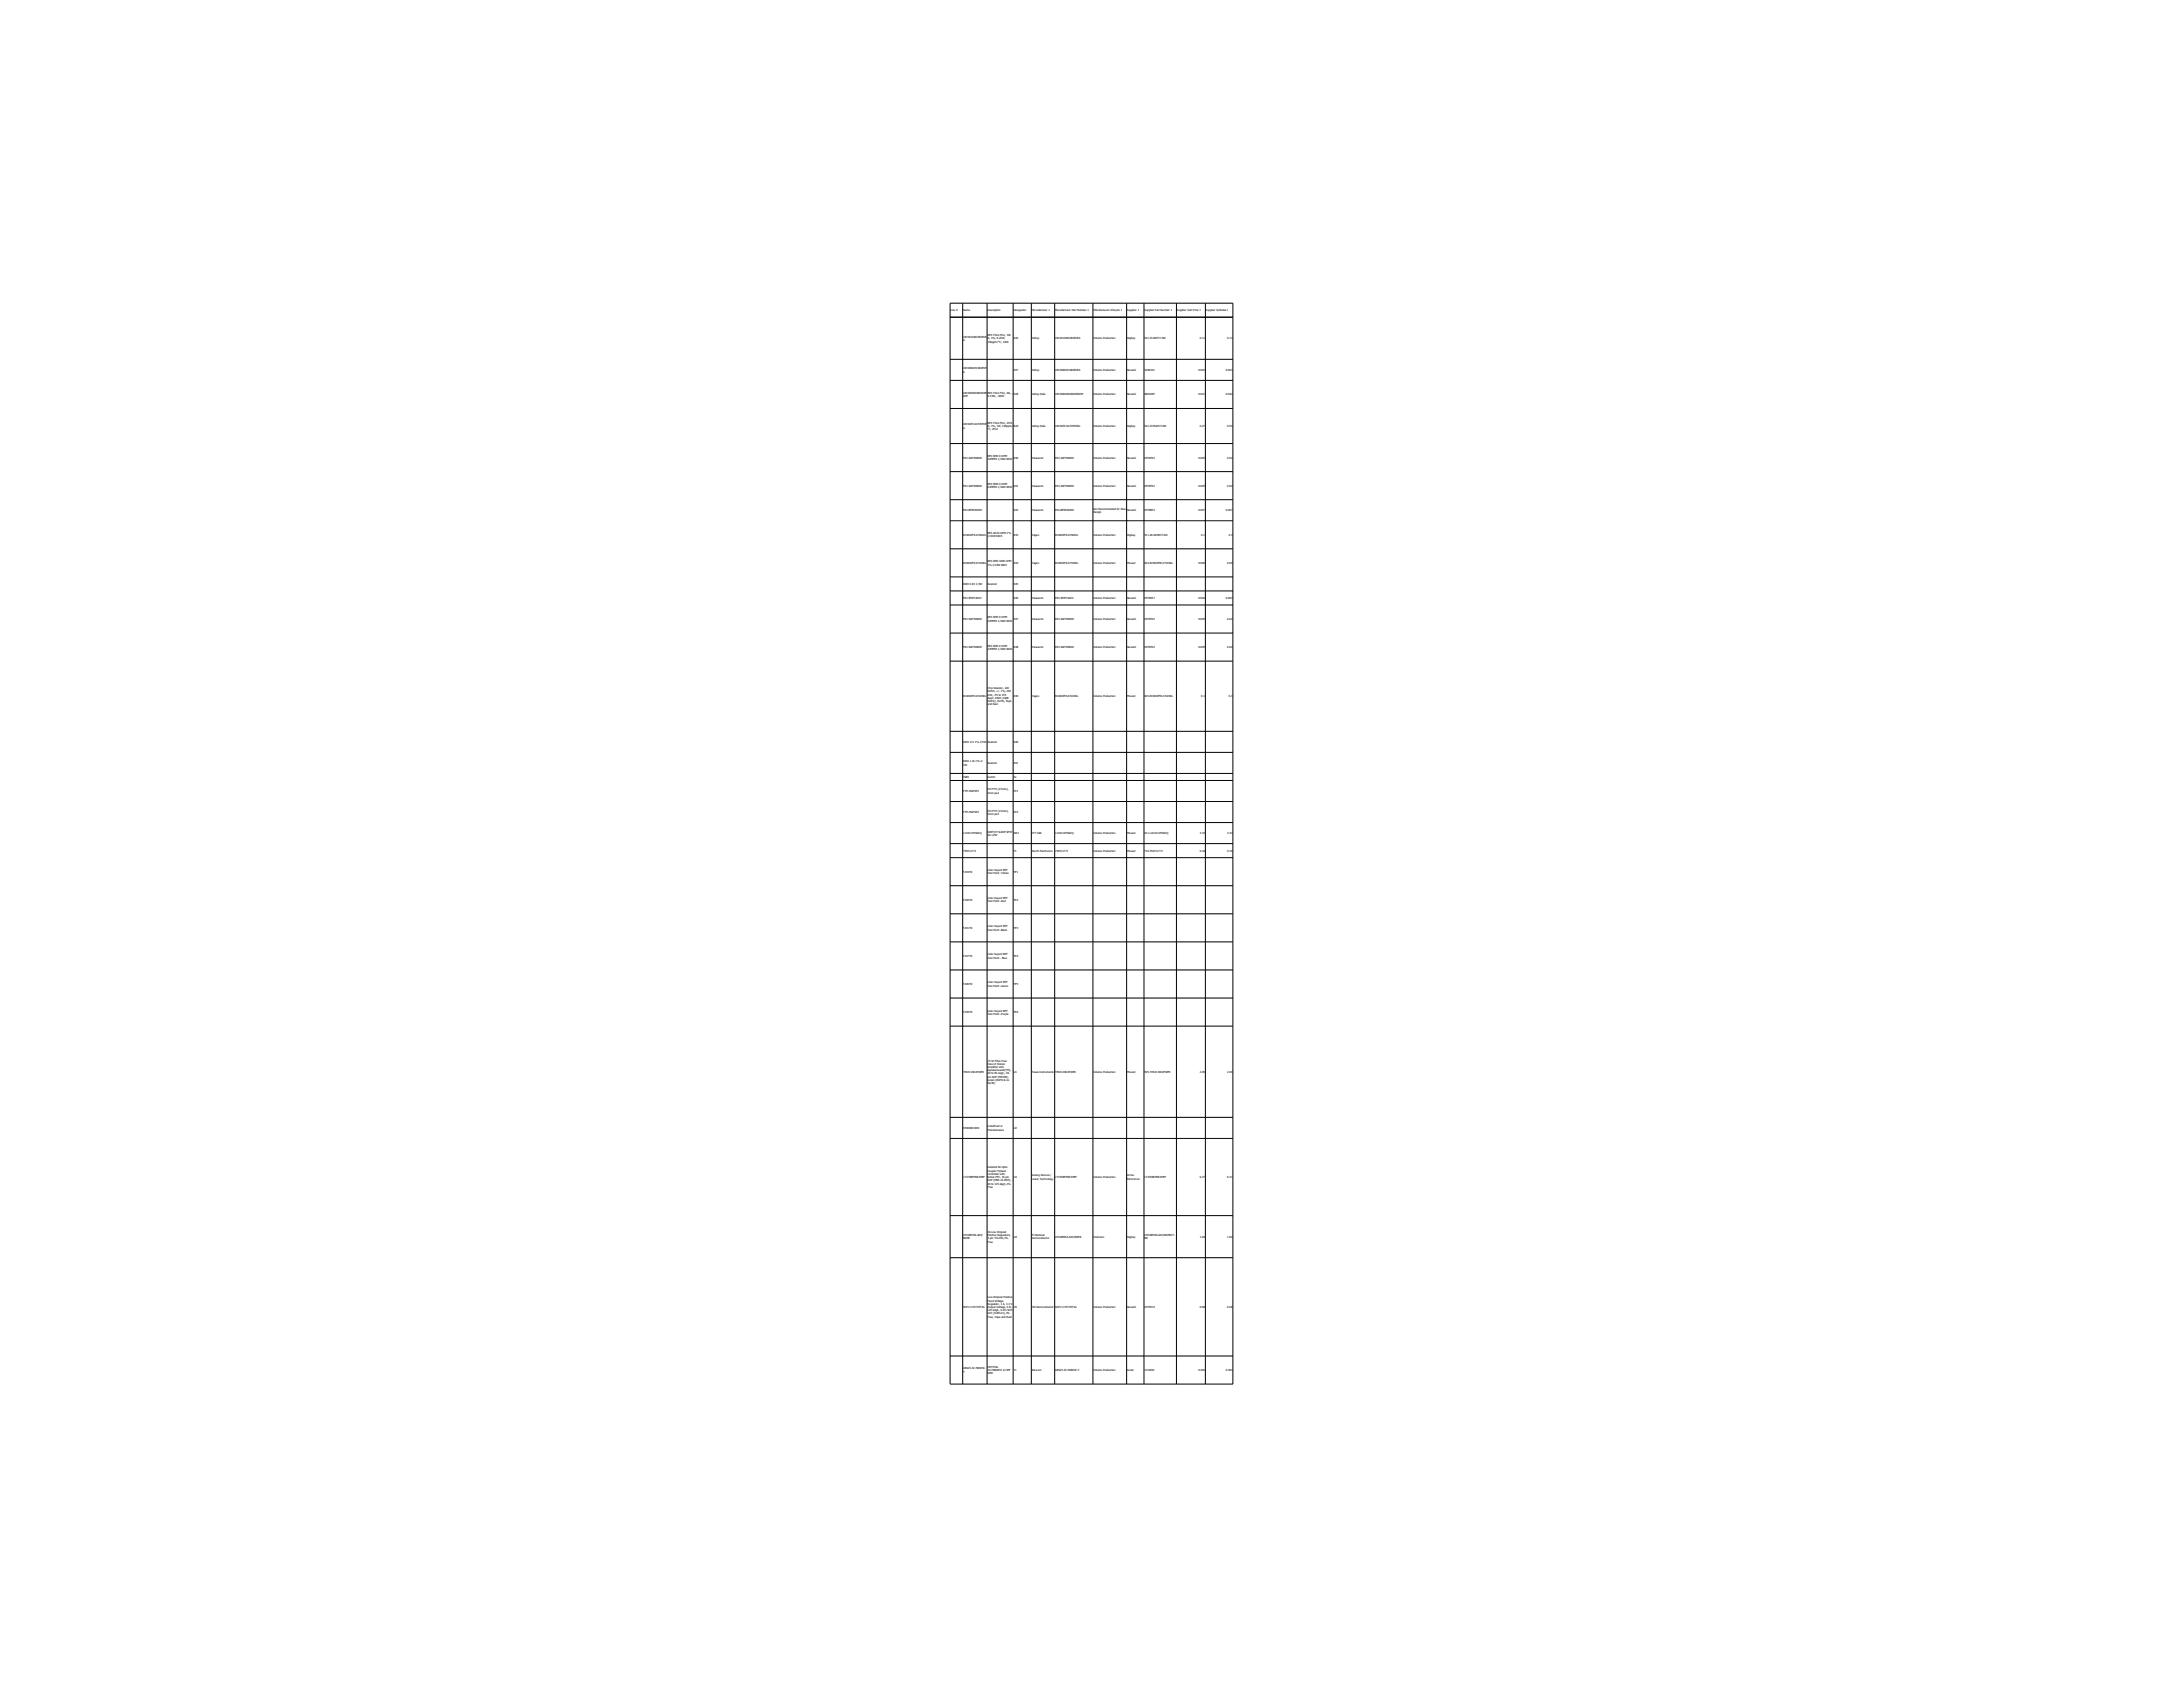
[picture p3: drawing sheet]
<svg xmlns="http://www.w3.org/2000/svg" width="279mm" height="216mm" viewBox="0 0 279 216" stroke-linecap="round" stroke-linejoin="round" font-family="sans-serif">
<defs><g id="words">
<g font-size=".4">
<text x="121.7" y="39.8">Line #</text>
<text x="123.3" y="39.8">Name</text>
<text x="126.4" y="39.8">Description</text>
<text x="129.7" y="39.8">Designator</text>
<text x="132.1" y="39.8">Manufacturer 1</text>
<text x="135.1" y="39.8">Manufacturer Part Number 1</text>
<text x="140" y="39.8">Manufacturer Lifecycle 1</text>
<text x="144.3" y="39.8">Supplier 1</text>
<text x="146.5" y="39.8">Supplier Part Number 1</text>
<text x="150.6" y="39.8">Supplier Unit Price 1</text>
<text x="154.3" y="39.8">Supplier Subtotal 1</text>
<text x="123.3" y="43.2">CRCW120633K0FKE</text>
<text x="123.3" y="43.6">A</text>
<text x="123.3" y="47.3">CRCW060319K6FKE</text>
<text x="123.3" y="47.7">A</text>
<text x="126.4" y="43">RES Thick Film, 33k</text>
<text x="126.4" y="43.4">Ω, 1%, 0.25W,</text>
<text x="126.4" y="43.8">100ppm/°C, 1206</text>
<text x="129.7" y="43.4">R26</text>
<text x="129.7" y="47.5">R27</text>
<text x="132.1" y="43.4">Vishay</text>
<text x="132.1" y="47.5">Vishay</text>
<text x="135.1" y="43.4">CRCW120633K0FKEA</text>
<text x="135.1" y="47.5">CRCW060319K6FKEA</text>
<text x="140" y="43.4">Volume Production</text>
<text x="140" y="47.5">Volume Production</text>
<text x="144.3" y="43.4">Digikey</text>
<text x="144.3" y="47.5">Newark</text>
<text x="146.5" y="43.4">541-33.0KFCT-ND</text>
<text x="146.5" y="47.5">52K8214</text>
<text x="153.4" y="47.5">0.003</text>
<text x="153.6" y="43.4">0.11</text>
<text x="156.9" y="47.5">0.003</text>
<text x="157.1" y="43.4">0.11</text>
<text x="123.3" y="50.4">CRCW06030000Z0E</text>
<text x="123.3" y="50.8">AHP</text>
<text x="126.4" y="50.4">RES Thick Film, 0Ω, ,</text>
<text x="126.4" y="50.8">0.33W, , 0603</text>
<text x="129.7" y="50.6">R28</text>
<text x="132.1" y="50.6">Vishay Dale</text>
<text x="135.1" y="50.6">CRCW06030000Z0EAHP</text>
<text x="140" y="50.6">Volume Production</text>
<text x="144.3" y="50.6">Newark</text>
<text x="146.5" y="50.6">68R2987</text>
<text x="153.4" y="50.6">0.021</text>
<text x="156.9" y="50.6">0.042</text>
<text x="123.3" y="54.4">CRCW2512237KFKE</text>
<text x="123.3" y="54.9">G</text>
<text x="123.3" y="58.7">ERJ-3GEY0R00V</text>
<text x="126.4" y="54.2">RES Thick Film, 237k</text>
<text x="126.4" y="54.7">Ω, 1%, 1W, 100ppm/</text>
<text x="126.4" y="55.1">°C, 2512</text>
<text x="126.4" y="58.5">RES SMD 0 OHM</text>
<text x="126.4" y="58.9">JUMPER 1/10W 0603</text>
<text x="129.7" y="54.7">R29</text>
<text x="129.7" y="58.7">R30</text>
<text x="132.1" y="54.7">Vishay Dale</text>
<text x="132.1" y="58.7">Panasonic</text>
<text x="135.1" y="54.7">CRCW2512237KFKEG</text>
<text x="135.1" y="58.7">ERJ-3GEY0R00V</text>
<text x="140" y="54.7">Volume Production</text>
<text x="140" y="58.7">Volume Production</text>
<text x="144.3" y="54.7">Digikey</text>
<text x="144.3" y="58.7">Newark</text>
<text x="146.5" y="54.7">541-237KAFCT-ND</text>
<text x="146.5" y="58.7">65T8702</text>
<text x="153.4" y="58.7">0.005</text>
<text x="153.6" y="54.7">0.27</text>
<text x="157.1" y="54.7">0.54</text>
<text x="157.1" y="58.7">0.02</text>
<text x="123.3" y="62.3">ERJ-3GEY0R00V</text>
<text x="123.3" y="65.4">ERJ-8ENF20R0V</text>
<text x="126.4" y="62.1">RES SMD 0 OHM</text>
<text x="126.4" y="62.5">JUMPER 1/10W 0603</text>
<text x="129.7" y="62.3">R31</text>
<text x="129.7" y="65.4">R32</text>
<text x="132.1" y="62.3">Panasonic</text>
<text x="132.1" y="65.4">Panasonic</text>
<text x="135.1" y="62.3">ERJ-3GEY0R00V</text>
<text x="135.1" y="65.4">ERJ-8ENF20R0V</text>
<text x="140" y="62.3">Volume Production</text>
<text x="140" y="65.2">Not Recommended for New</text>
<text x="140" y="65.6">Design</text>
<text x="144.3" y="62.3">Newark</text>
<text x="144.3" y="65.4">Newark</text>
<text x="146.5" y="62.3">65T8702</text>
<text x="146.5" y="65.4">65T8853</text>
<text x="153.4" y="62.3">0.005</text>
<text x="153.4" y="65.4">0.007</text>
<text x="156.9" y="65.4">0.007</text>
<text x="157.1" y="62.3">0.02</text>
<text x="123.3" y="68.6">RC0603FR-0740K2L</text>
<text x="126.4" y="68.4">RES 40.2K OHM 1%</text>
<text x="126.4" y="68.8">1/10W 0603</text>
<text x="126.4" y="72">RES SMD 100K OHM</text>
<text x="129.7" y="68.6">R33</text>
<text x="132.1" y="68.6">Yageo</text>
<text x="135.1" y="68.6">RC0603FR-0740K2L</text>
<text x="140" y="68.6">Volume Production</text>
<text x="144.3" y="68.6">Digikey</text>
<text x="146.5" y="68.6">311-40.2KHRCT-ND</text>
<text x="153.8" y="68.6">0.1</text>
<text x="157.3" y="68.6">0.1</text>
<text x="123.3" y="72.2">RC0603FR-07100KL</text>
<text x="123.3" y="74.9">0603 0.03 1/3W</text>
<text x="123.3" y="76.7">ERJ-3EKF1822V</text>
<text x="126.4" y="72.4">1% 1/10W 0603</text>
<text x="126.4" y="74.9">Resistor</text>
<text x="129.7" y="72.2">R34</text>
<text x="129.7" y="74.9">R35</text>
<text x="129.7" y="76.7">R36</text>
<text x="132.1" y="72.2">Yageo</text>
<text x="132.1" y="76.7">Panasonic</text>
<text x="135.1" y="72.2">RC0603FR-07100KL</text>
<text x="135.1" y="76.7">ERJ-3EKF1822V</text>
<text x="140" y="72.2">Volume Production</text>
<text x="140" y="76.7">Volume Production</text>
<text x="144.3" y="72.2">Mouser</text>
<text x="144.3" y="76.7">Newark</text>
<text x="146.5" y="72.2">603-RC0603FR-07100KL</text>
<text x="146.5" y="76.7">65T8357</text>
<text x="153.4" y="72.2">0.009</text>
<text x="153.4" y="76.7">0.004</text>
<text x="156.9" y="76.7">0.004</text>
<text x="157.1" y="72.2">0.09</text>
<text x="123.3" y="79.4">ERJ-3GEY0R00V</text>
<text x="123.3" y="83">ERJ-3GEY0R00V</text>
<text x="126.4" y="79.2">RES SMD 0 OHM</text>
<text x="126.4" y="79.6">JUMPER 1/10W 0603</text>
<text x="126.4" y="82.7">RES SMD 0 OHM</text>
<text x="126.4" y="83.2">JUMPER 1/10W 0603</text>
<text x="129.7" y="79.4">R37</text>
<text x="129.7" y="83">R38</text>
<text x="132.1" y="79.4">Panasonic</text>
<text x="132.1" y="83">Panasonic</text>
<text x="135.1" y="79.4">ERJ-3GEY0R00V</text>
<text x="135.1" y="83">ERJ-3GEY0R00V</text>
<text x="140" y="79.4">Volume Production</text>
<text x="140" y="83">Volume Production</text>
<text x="144.3" y="79.4">Newark</text>
<text x="144.3" y="83">Newark</text>
<text x="146.5" y="79.4">65T8702</text>
<text x="146.5" y="83">65T8702</text>
<text x="153.4" y="79.4">0.005</text>
<text x="153.4" y="83">0.005</text>
<text x="157.1" y="79.4">0.02</text>
<text x="157.1" y="83">0.02</text>
<text x="123.3" y="89.2">RC0603FR-07220KL</text>
<text x="126.4" y="88.2">Chip Resistor, 220</text>
<text x="126.4" y="88.6">KOhm, +/- 1%, 100</text>
<text x="126.4" y="89">mW, -55 to 155</text>
<text x="126.4" y="89.4">degC, 0603 (1608</text>
<text x="126.4" y="89.9">Metric), RoHS, Tape</text>
<text x="129.7" y="89.2">R39</text>
<text x="132.1" y="89.2">Yageo</text>
<text x="135.1" y="89.2">RC0603FR-07220KL</text>
<text x="140" y="89.2">Volume Production</text>
<text x="144.3" y="89.2">Mouser</text>
<text x="146.5" y="89.2">603-RC0603FR-07220KL</text>
<text x="153.8" y="89.2">0.1</text>
<text x="157.3" y="89.2">0.1</text>
<text x="123.3" y="95.1">0603 121 1% 1/3W</text>
<text x="126.4" y="90.3">and Reel</text>
<text x="126.4" y="95.1">Resistor</text>
<text x="129.7" y="95.1">R40</text>
<text x="123.3" y="97.6">0603 1.2k 1% 1/</text>
<text x="123.3" y="98">3W</text>
<text x="123.3" y="99.6">3983</text>
<text x="123.3" y="101.4">PTH-M2D5X5</text>
<text x="126.4" y="97.8">Resistor</text>
<text x="126.4" y="99.6">Switch</text>
<text x="126.4" y="101.2">M2 PTH (2.5mm),</text>
<text x="126.4" y="101.6">5mm pad</text>
<text x="129.7" y="97.8">R41</text>
<text x="129.7" y="99.6">S1</text>
<text x="129.7" y="101.4">ST1</text>
<text x="123.3" y="104.1">PTH-M2D5X5</text>
<text x="123.3" y="106.8">L101011MS02Q</text>
<text x="126.4" y="103.9">M2 PTH (2.5mm),</text>
<text x="126.4" y="104.3">5mm pad</text>
<text x="126.4" y="106.5">SWITCH SLIDE SPST</text>
<text x="126.4" y="107">4A 125V</text>
<text x="129.7" y="104.1">ST2</text>
<text x="129.7" y="106.8">SW1</text>
<text x="132.1" y="106.8">ITT C&amp;K</text>
<text x="135.1" y="106.8">L101011MS02Q</text>
<text x="140" y="106.8">Volume Production</text>
<text x="144.3" y="106.8">Mouser</text>
<text x="146.5" y="106.8">611-L101011MS02Q</text>
<text x="153.6" y="106.8">3.33</text>
<text x="157.1" y="106.8">3.33</text>
<text x="123.3" y="109">750311771</text>
<text x="123.3" y="111.7">5194TR</text>
<text x="126.4" y="111.5">Color Keyed SMT</text>
<text x="126.4" y="111.9">Test Point -Yellow</text>
<text x="129.7" y="109">T1</text>
<text x="129.7" y="111.7">TP1</text>
<text x="132.1" y="109">Wurth Electronics</text>
<text x="135.1" y="109">750311771</text>
<text x="140" y="109">Volume Production</text>
<text x="144.3" y="109">Mouser</text>
<text x="146.5" y="109">710-750311771</text>
<text x="153.6" y="109">9.18</text>
<text x="157.1" y="109">9.18</text>
<text x="123.3" y="115.3">5190TR</text>
<text x="123.3" y="118.9">5191TR</text>
<text x="126.4" y="115.1">Color Keyed SMT</text>
<text x="126.4" y="115.5">Test Point -Red</text>
<text x="126.4" y="118.7">Color Keyed SMT</text>
<text x="126.4" y="119.1">Test Point -Black</text>
<text x="129.7" y="115.3">TP2</text>
<text x="129.7" y="118.9">TP3</text>
<text x="123.3" y="122.5">5197TR</text>
<text x="126.4" y="122.3">Color Keyed SMT</text>
<text x="126.4" y="122.7">Test Point - Blue</text>
<text x="126.4" y="125.9">Color Keyed SMT</text>
<text x="129.7" y="122.5">TP4</text>
<text x="123.3" y="126.1">5196TR</text>
<text x="123.3" y="129.7">5199TR</text>
<text x="126.4" y="126.3">Test Point -Green</text>
<text x="126.4" y="129.5">Color Keyed SMT</text>
<text x="126.4" y="129.9">Test Point -Purple</text>
<text x="129.7" y="126.1">TP5</text>
<text x="129.7" y="129.7">TP6</text>
<text x="123.3" y="137.3">TPA3110D2PWPR</text>
<text x="126.4" y="135.9">15 W Filter-Free</text>
<text x="126.4" y="136.3">Class D Stereo</text>
<text x="126.4" y="136.7">Amplifier with</text>
<text x="126.4" y="137.1">SpeakerGuard(TM), -</text>
<text x="126.4" y="137.5">40 to 85 degC, 28-</text>
<text x="126.4" y="137.9">pin SOP (PWP28),</text>
<text x="129.7" y="137.3">U1</text>
<text x="132.1" y="137.3">Texas Instruments</text>
<text x="135.1" y="137.3">TPA3110D2PWPR</text>
<text x="140" y="137.3">Volume Production</text>
<text x="144.3" y="137.3">Mouser</text>
<text x="146.5" y="137.3">595-TPA3110D2PWPR</text>
<text x="153.6" y="137.3">2.09</text>
<text x="157.1" y="137.3">2.09</text>
<text x="126.4" y="138.3">Green (RoHS &amp; no</text>
<text x="126.4" y="138.7">Sb/Br)</text>
<text x="123.3" y="144.5">85300001009</text>
<text x="126.4" y="144.3">Undefined or</text>
<text x="126.4" y="144.7">Miscellaneous</text>
<text x="126.4" y="149.5">Isolated No Opto-</text>
<text x="126.4" y="149.9">Coupler Flyback</text>
<text x="129.7" y="144.5">U2</text>
<text x="123.3" y="150.8">LT3798EMSE#PBF</text>
<text x="126.4" y="150.4">Controller with</text>
<text x="126.4" y="150.8">Active PFC, 16-pin</text>
<text x="126.4" y="151.2">SOP (MSE-16-EDP), -</text>
<text x="126.4" y="151.6">40 to 125 degC, Pb-</text>
<text x="126.4" y="152">Free</text>
<text x="129.7" y="150.8">U3</text>
<text x="132.1" y="150.6">Analog Devices /</text>
<text x="132.1" y="151">Linear Technology</text>
<text x="135.1" y="150.8">LT3798EMSE#PBF</text>
<text x="140" y="150.8">Volume Production</text>
<text x="144.3" y="150.6">Arrow</text>
<text x="144.3" y="151">Electronics</text>
<text x="146.5" y="150.8">LT3798EMSE#PBF</text>
<text x="153.6" y="150.8">6.37</text>
<text x="157.1" y="150.8">6.37</text>
<text x="123.3" y="158.2">LM1085ISX-ADJ/</text>
<text x="123.3" y="158.6">NOPB</text>
<text x="126.4" y="157.8">3A Low Dropout</text>
<text x="126.4" y="158.2">Positive Regulators,</text>
<text x="126.4" y="158.6">3-pin TO-263, Pb-</text>
<text x="126.4" y="159">Free</text>
<text x="129.7" y="158.4">U4</text>
<text x="132.1" y="158.2">TI National</text>
<text x="132.1" y="158.6">Semiconductor</text>
<text x="135.1" y="158.4">LM1085ISX-ADJ/NOPB</text>
<text x="140" y="158.4">Unknown</text>
<text x="144.3" y="158.4">Digikey</text>
<text x="146.5" y="158.2">LM1085ISX-ADJ/NOPBCT-</text>
<text x="146.5" y="158.6">ND</text>
<text x="153.6" y="158.4">1.84</text>
<text x="157.1" y="158.4">1.84</text>
<text x="123.3" y="167.4">NCP1117ST33T3G</text>
<text x="126.4" y="166.2">Low-Dropout Positive</text>
<text x="126.4" y="166.6">Fixed Voltage</text>
<text x="126.4" y="167">Regulator, 1 A, 3.3 V</text>
<text x="126.4" y="167.4">Output Voltage, 0 to</text>
<text x="126.4" y="167.8">125 degC, 4-Pin SOT-</text>
<text x="129.7" y="167.4">U5</text>
<text x="132.1" y="167.4">ON Semiconductor</text>
<text x="135.1" y="167.4">NCP1117ST33T3G</text>
<text x="140" y="167.4">Volume Production</text>
<text x="144.3" y="167.4">Newark</text>
<text x="146.5" y="167.4">67H7013</text>
<text x="153.6" y="167.4">0.68</text>
<text x="157.1" y="167.4">0.68</text>
<text x="126.4" y="168.2">223 (318H-01), Pb-</text>
<text x="126.4" y="168.6">Free, Tape and Reel</text>
<text x="123.3" y="175.3">ABS25-32.768KHZ-</text>
<text x="123.3" y="175.7">T</text>
<text x="126.4" y="175.1">CRYSTAL</text>
<text x="126.4" y="175.5">32.7680KHZ 12.5PF</text>
<text x="126.4" y="175.9">SMD</text>
<text x="129.7" y="175.5">Y1</text>
<text x="132.1" y="175.5">Abracon</text>
<text x="135.1" y="175.5">ABS25-32.768KHZ-T</text>
<text x="140" y="175.5">Volume Production</text>
<text x="144.3" y="175.5">Avnet</text>
<text x="146.5" y="175.5">13J1804</text>
<text x="153.4" y="175.5">0.404</text>
<text x="156.9" y="175.5">0.404</text>
</g>
</g></defs>
<g fill="none" stroke="#000" stroke-width=".13">
<path d="M121.6 38.8h36.2v138.3h-36.2zM123.2 38.8v138.3M126.3 38.8v138.3M129.7 38.8v138.3M132 38.8v138.3M135 38.8v138.3M139.9 38.8v138.3M144.2 38.8v138.3M146.4 38.8v138.3M150.6 38.8v138.3M154.3 38.8v138.3M121.6 40.6h36.2"/>
<path d="M121.6 46h36.2M121.6 48.7h36.2M121.6 52.3h36.2M121.6 56.8h36.2M121.6 60.4h36.2M121.6 64h36.2M121.6 66.6h36.2M121.6 70.2h36.2M121.6 73.8h36.2M121.6 75.6h36.2M121.6 77.4h36.2M121.6 81h36.2"/>
<path d="M121.6 84.6h36.2M121.6 93.6h36.2M121.6 96.3h36.2M121.6 99h36.2M121.6 99.9h36.2M121.6 102.6h36.2M121.6 105.3h36.2M121.6 108h36.2M121.6 109.8h36.2M121.6 113.4h36.2M121.6 116.9h36.2M121.6 120.5h36.2"/>
<path d="M121.6 124.1h36.2M121.6 127.7h36.2M121.6 131.3h36.2M121.6 143h36.2M121.6 145.7h36.2M121.6 155.6h36.2M121.6 161h36.2M121.6 173.5h36.2"/>
</g>
<use href="#words"/>
</svg>
